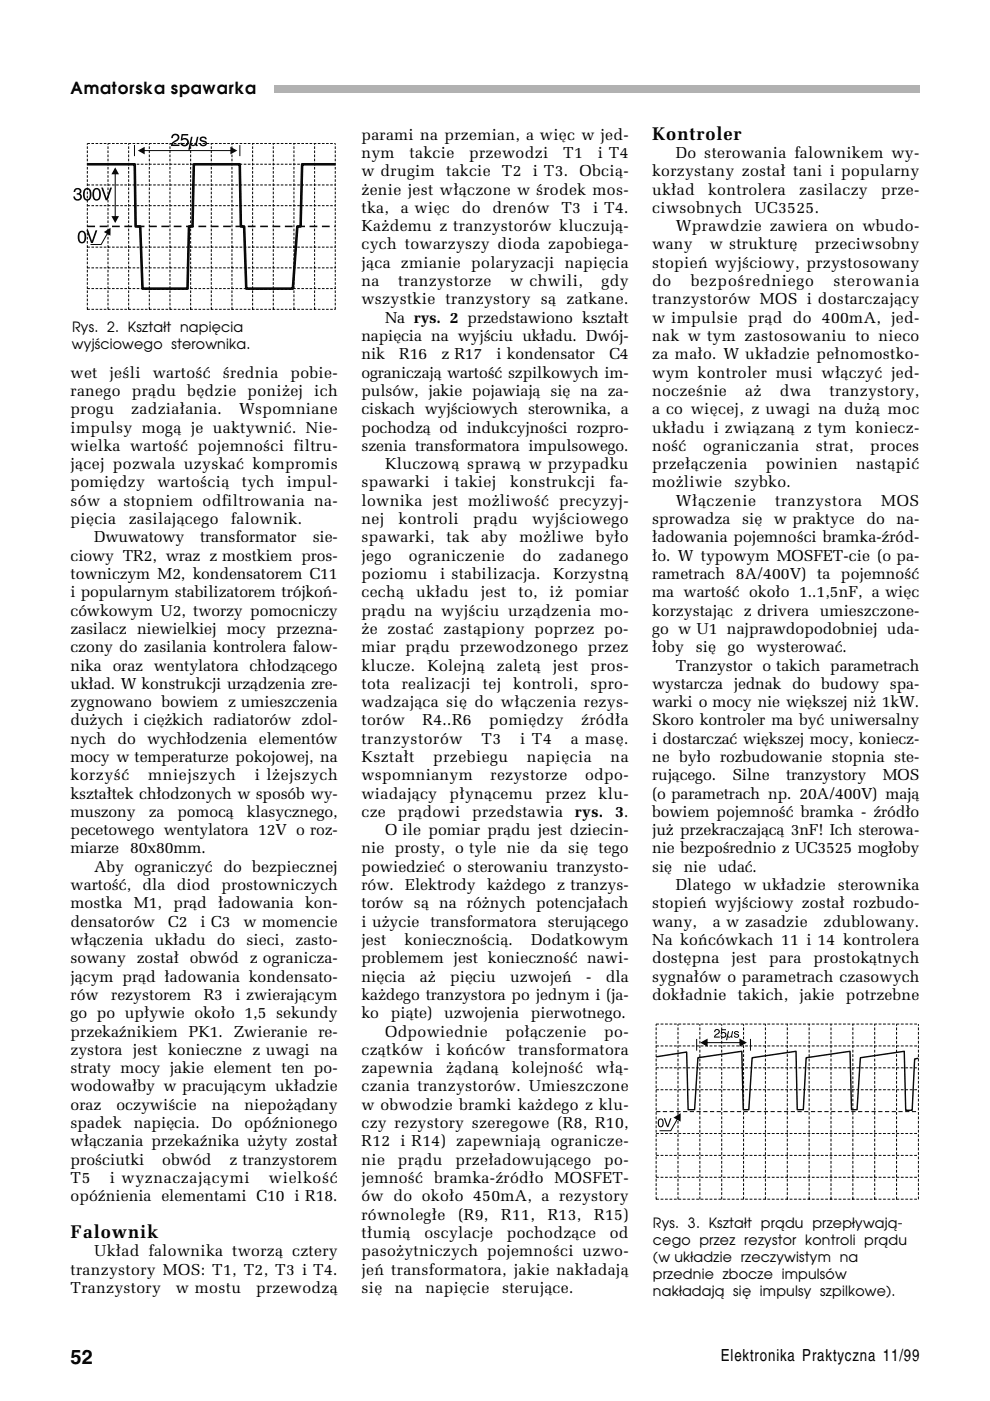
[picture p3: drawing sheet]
<svg xmlns="http://www.w3.org/2000/svg" width="210mm" height="297mm" viewBox="0 0 210 297" stroke-linecap="round" stroke-linejoin="round" font-family="sans-serif">
<defs><g id="words">
<text font-size="4.2" x="15" y="289.2">52</text>
<g font-size="3.9">
<text x="138.3" y="29.6">Kontroler</text>
<text x="15" y="262.4">Falownik</text>
</g>
<g font-size="3.5">
<text x="15" y="19.8">Amatorska spawarka</text>
<text x="152.8" y="288.6">Elektronika Praktyczna 11/99</text>
</g>
<g font-size="3.4">
<text x="76.6" y="29.6">parami na przemian, a†wiÍc w†jed-</text>
<text x="76.6" y="33.5">nym</text>
<text x="86.8" y="33.5">takcie</text>
<text x="99.5" y="33.5">przewodzi</text>
<text x="119.4" y="33.5">T1</text>
<text x="126.7" y="33.5">i†T4</text>
<text x="143.3" y="33.5">Do sterowania falownikem wy-</text>
<text x="76.6" y="37.4">w†drugim</text>
<text x="76.6" y="41.2">øenie jest w³¹czone w†úrodek mos-</text>
<text x="94.6" y="37.4">takcie</text>
<text x="106.4" y="37.4">T2</text>
<text x="113" y="37.4">i†T3.</text>
<text x="122.9" y="37.4">Obci¹-</text>
<text x="138.3" y="41.2">uk³ad</text>
<text x="138.3" y="37.4">korzystany zosta³ tani i†popularny</text>
<text x="150.1" y="41.2">kontrolera</text>
<text x="169.5" y="41.2">zasilaczy</text>
<text x="186.8" y="41.2">prze-</text>
<text x="76.6" y="45.1">tka,</text>
<text x="85" y="45.1">a†wiÍc</text>
<text x="97.9" y="45.1">do</text>
<text x="104.4" y="45.1">drenÛw</text>
<text x="119" y="45.1">T3</text>
<text x="125.7" y="45.1">i†T4.</text>
<text x="138.3" y="45.1">ciwsobnych</text>
<text x="160" y="45.1">UC3525.</text>
<text x="76.6" y="49">Kaødemu z†tranzystorÛw kluczuj¹-</text>
<text x="76.6" y="52.9">cych towarzyszy dioda zapobiega-</text>
<text x="138.3" y="52.9">wany</text>
<text x="143.3" y="49">Wprawdzie zawiera on wbudo-</text>
<text x="150.5" y="52.9">w†strukturÍ</text>
<text x="172.7" y="52.9">przeciwsobny</text>
<text x="76.6" y="56.8">j¹ca zmianie polaryzacji napiÍcia</text>
<text x="138.3" y="56.8">stopieÒ wyjúciowy, przystosowany</text>
<text x="76.6" y="60.7">na</text>
<text x="76.6" y="64.5">wszystkie tranzystory s¹ zatkane.</text>
<text x="84.4" y="60.7">tranzystorze</text>
<text x="108.2" y="60.7">w†chwili,</text>
<text x="127.5" y="60.7">gdy</text>
<text x="138.3" y="60.7">do</text>
<text x="138.3" y="64.5">tranzystorÛw MOS i†dostarczaj¹cy</text>
<text x="146.5" y="60.7">bezpoúredniego</text>
<text x="176.7" y="60.7">sterowania</text>
<text x="81.6" y="68.4">Na rys. 2 przedstawiono kszta³t</text>
<text x="138.3" y="68.4">w†impulsie pr¹d do 400mA, jed-</text>
<text x="76.6" y="72.3">napiÍcia na wyjúciu uk³adu. DwÛj-</text>
<text x="76.6" y="76.2">nik</text>
<text x="84.7" y="76.2">R16</text>
<text x="93.6" y="76.2">z†R17</text>
<text x="105.3" y="76.2">i†kondensator</text>
<text x="129.2" y="76.2">C4</text>
<text x="138.3" y="72.3">nak w†tym zastosowaniu to nieco</text>
<text x="138.3" y="76.2">za ma³o. W†uk³adzie pe³nomostko-</text>
<text x="15" y="80.1">wet</text>
<text x="15" y="84">ranego</text>
<text x="23.2" y="80.1">jeúli</text>
<text x="27.9" y="84">pr¹du</text>
<text x="32.4" y="80.1">wartoúÊ</text>
<text x="39.7" y="84">bÍdzie</text>
<text x="47.3" y="80.1">úrednia</text>
<text x="52.5" y="84">poniøej</text>
<text x="61.6" y="80.1">pobie-</text>
<text x="66.6" y="84">ich</text>
<text x="76.6" y="80.1">ograniczaj¹ wartoúÊ szpilkowych im-</text>
<text x="76.6" y="84">pulsÛw, jakie pojawiaj¹ siÍ na za-</text>
<text x="138.3" y="80.1">wym kontroler musi w³¹czyÊ jed-</text>
<text x="138.3" y="84">noczeúnie</text>
<text x="158" y="84">aø</text>
<text x="165.3" y="84">dwa</text>
<text x="175.9" y="84">tranzystory,</text>
<text x="15" y="87.8">progu</text>
<text x="27.8" y="87.8">zadzia³ania.</text>
<text x="50.7" y="87.8">Wspomniane</text>
<text x="76.6" y="87.8">ciskach wyjúciowych sterownika, a</text>
<text x="138.3" y="87.8">a†co wiÍcej, z†uwagi na duø¹ moc</text>
<text x="15" y="91.7">impulsy mog¹ je uaktywniÊ. Nie-</text>
<text x="15" y="95.6">wielka wartoúÊ pojemnoúci filtru-</text>
<text x="76.6" y="91.7">pochodz¹ od indukcyjnoúci rozpro-</text>
<text x="76.6" y="95.6">szenia transformatora impulsowego.</text>
<text x="138.3" y="91.7">uk³adu i†zwi¹zan¹ z†tym koniecz-</text>
<text x="138.3" y="95.6">noúÊ</text>
<text x="149.1" y="95.6">ograniczania</text>
<text x="173" y="95.6">strat,</text>
<text x="184.5" y="95.6">proces</text>
<text x="15" y="99.5">j¹cej pozwala uzyskaÊ kompromis</text>
<text x="81.6" y="99.5">Kluczow¹ spraw¹ w†przypadku</text>
<text x="138.3" y="99.5">prze³¹czenia</text>
<text x="162.4" y="99.5">powinien</text>
<text x="181.6" y="99.5">nast¹piÊ</text>
<text x="15" y="103.3">pomiÍdzy</text>
<text x="15" y="107.2">sÛw a†stopniem odfiltrowania na-</text>
<text x="33.4" y="103.3">wartoúci¹</text>
<text x="51.3" y="103.3">tych</text>
<text x="60.8" y="103.3">impul-</text>
<text x="76.6" y="103.4">spawarki</text>
<text x="76.6" y="107.2">lownika jest moøliwoúÊ precyzyj-</text>
<text x="94.1" y="103.4">i†takiej</text>
<text x="108.2" y="103.4">konstrukcji</text>
<text x="129.2" y="103.4">fa-</text>
<text x="138.3" y="103.4">moøliwie</text>
<text x="143.3" y="107.2">W³¹czenie</text>
<text x="155.7" y="103.4">szybko.</text>
<text x="164.4" y="107.2">tranzystora</text>
<text x="186.8" y="107.2">MOS</text>
<text x="15" y="111.1">piÍcia</text>
<text x="27.3" y="111.1">zasilaj¹cego</text>
<text x="49" y="111.1">falownik.</text>
<text x="76.6" y="111.1">nej</text>
<text x="84.5" y="111.1">kontroli</text>
<text x="100.4" y="111.1">pr¹du</text>
<text x="112.8" y="111.1">wyjúciowego</text>
<text x="138.3" y="111.1">sprowadza</text>
<text x="157.3" y="111.1">siÍ</text>
<text x="164.1" y="111.1">w†praktyce</text>
<text x="183.7" y="111.1">do</text>
<text x="190.1" y="111.1">na-</text>
<text x="15" y="118.9">ciowy TR2, wraz z†mostkiem pros-</text>
<text x="20" y="115">Dwuwatowy</text>
<text x="42.4" y="115">transformator</text>
<text x="66.3" y="115">sie-</text>
<text x="76.6" y="115">spawarki,</text>
<text x="76.6" y="118.9">jego</text>
<text x="86.7" y="118.9">ograniczenie</text>
<text x="94.7" y="115">tak</text>
<text x="102" y="115">aby</text>
<text x="110.1" y="115">moøliwe</text>
<text x="110.8" y="118.9">do</text>
<text x="118.4" y="118.9">zadanego</text>
<text x="126.4" y="115">by³o</text>
<text x="138.3" y="115">³adowania pojemnoúci bramka-ürÛd-</text>
<text x="138.3" y="118.9">³o. W typowym MOSFET-cie (o†pa-</text>
<text x="15" y="122.7">towniczym M2, kondensatorem C11</text>
<text x="76.6" y="122.7">poziomu</text>
<text x="93.3" y="122.7">i†stabilizacja.</text>
<text x="117.3" y="122.7">Korzystn¹</text>
<text x="138.3" y="122.7">rametrach 8A/400V) ta pojemnoúÊ</text>
<text x="15" y="126.6">i†popularnym stabilizatorem trÛjkoÒ-</text>
<text x="15" y="130.5">cÛwkowym U2, tworzy pomocniczy</text>
<text x="76.6" y="126.6">cech¹</text>
<text x="76.6" y="130.5">pr¹du na wyjúciu urz¹dzenia mo-</text>
<text x="88.2" y="126.6">uk³adu</text>
<text x="101.9" y="126.6">jest</text>
<text x="109.9" y="126.6">to,</text>
<text x="116.5" y="126.6">iø</text>
<text x="121.9" y="126.6">pomiar</text>
<text x="138.3" y="126.6">ma wartoúÊ oko³o 1..1,5nF, a†wiÍc</text>
<text x="138.3" y="130.5">korzystaj¹c z†drivera umieszczone-</text>
<text x="15" y="134.4">zasilacz niewielkiej mocy przezna-</text>
<text x="76.6" y="134.4">øe zostaÊ zast¹piony poprzez po-</text>
<text x="138.3" y="134.4">go w†U1 najprawdopodobniej uda-</text>
<text x="15" y="138.3">czony do zasilania kontrolera falow-</text>
<text x="15" y="142.2">nika oraz wentylatora ch³odz¹cego</text>
<text x="76.6" y="138.3">miar pr¹du przewodzonego przez</text>
<text x="76.6" y="142.2">klucze.</text>
<text x="90.6" y="142.2">Kolejn¹</text>
<text x="105.3" y="142.2">zalet¹</text>
<text x="117.2" y="142.2">jest</text>
<text x="125.2" y="142.2">pros-</text>
<text x="138.3" y="138.3">³oby</text>
<text x="143.3" y="142.2">Tranzystor o†takich parametrach</text>
<text x="147.5" y="138.3">siÍ</text>
<text x="154.3" y="138.3">go</text>
<text x="160.4" y="138.3">wysterowaÊ.</text>
<text x="15" y="149.9">zygnowano bowiem z†umieszczenia</text>
<text x="15" y="146">uk³ad. W†konstrukcji urz¹dzenia zre-</text>
<text x="76.6" y="146">tota</text>
<text x="76.6" y="149.9">wadzaj¹ca siÍ do w³¹czenia rezys-</text>
<text x="85.2" y="146">realizacji</text>
<text x="102.4" y="146">tej</text>
<text x="108.8" y="146">kontroli,</text>
<text x="125.2" y="146">spro-</text>
<text x="138.3" y="146">wystarcza jednak do budowy spa-</text>
<text x="138.3" y="149.9">warki o†mocy nie wiÍkszej niø 1kW.</text>
<text x="15" y="153.8">duøych i†ciÍøkich radiatorÛw zdol-</text>
<text x="76.6" y="153.8">torÛw</text>
<text x="89.6" y="153.8">R4..R6</text>
<text x="103.7" y="153.8">pomiÍdzy</text>
<text x="123.2" y="153.8">ürÛd³a</text>
<text x="138.3" y="153.8">Skoro kontroler ma byÊ uniwersalny</text>
<text x="15" y="157.7">nych</text>
<text x="15" y="161.6">mocy w†temperaturze pokojowej, na</text>
<text x="24.9" y="157.7">do</text>
<text x="31.2" y="157.7">wych³odzenia</text>
<text x="54.9" y="157.7">elementÛw</text>
<text x="76.6" y="157.7">tranzystorÛw</text>
<text x="76.6" y="161.6">Kszta³t</text>
<text x="91.8" y="161.6">przebiegu</text>
<text x="102.1" y="157.7">T3</text>
<text x="110.3" y="157.7">i†T4</text>
<text x="111.7" y="161.6">napiÍcia</text>
<text x="121" y="157.7">a†masÍ.</text>
<text x="129.5" y="161.6">na</text>
<text x="138.3" y="157.7">i†dostarczaÊ wiÍkszej mocy, koniecz-</text>
<text x="138.3" y="161.6">ne by³o rozbudowanie stopnia ste-</text>
<text x="15" y="165.5">korzyúÊ</text>
<text x="31.4" y="165.5">mniejszych</text>
<text x="54" y="165.5">i†løejszych</text>
<text x="76.6" y="165.5">wspomnianym</text>
<text x="104" y="165.5">rezystorze</text>
<text x="124.1" y="165.5">odpo-</text>
<text x="138.3" y="165.5">ruj¹cego.</text>
<text x="155.3" y="165.5">Silne</text>
<text x="166.7" y="165.5">tranzystory</text>
<text x="187.2" y="165.5">MOS</text>
<text x="15" y="173.2">muszony</text>
<text x="15" y="169.3">kszta³tek ch³odzonych w†sposÛb wy-</text>
<text x="31.5" y="173.2">za</text>
<text x="37.6" y="173.2">pomoc¹</text>
<text x="52.4" y="173.2">klasycznego,</text>
<text x="76.6" y="169.3">wiadaj¹cy</text>
<text x="76.6" y="173.2">cze</text>
<text x="84.3" y="173.2">pr¹dowi</text>
<text x="95.3" y="169.3">p³yn¹cemu</text>
<text x="100.1" y="173.2">przedstawia</text>
<text x="115.6" y="169.3">przez</text>
<text x="121.9" y="173.2">rys.</text>
<text x="126.9" y="169.3">klu-</text>
<text x="130.4" y="173.2">3.</text>
<text x="138.3" y="169.3">(o†parametrach np. 20A/400V) maj¹</text>
<text x="138.3" y="173.2">bowiem pojemnoúÊ bramka - ürÛd³o</text>
<text x="15" y="177.1">pecetowego wentylatora 12V o†roz-</text>
<text x="81.6" y="177.1">O†ile pomiar pr¹du jest dziecin-</text>
<text x="138.3" y="177.1">juø przekraczaj¹c¹ 3nF! Ich sterowa-</text>
<text x="15" y="180.9">miarze</text>
<text x="20" y="184.8">Aby ograniczyÊ do bezpiecznej</text>
<text x="27.6" y="180.9">80x80mm.</text>
<text x="76.6" y="180.9">nie prosty, o†tyle nie da siÍ tego</text>
<text x="76.6" y="184.8">powiedzieÊ o†sterowaniu tranzysto-</text>
<text x="138.3" y="180.9">nie bezpoúrednio z†UC3525 mog³oby</text>
<text x="138.3" y="184.8">siÍ</text>
<text x="145" y="184.8">nie</text>
<text x="152.3" y="184.8">udaÊ.</text>
<text x="15" y="188.7">wartoúÊ,</text>
<text x="30.2" y="188.7">dla</text>
<text x="37.5" y="188.7">diod</text>
<text x="47" y="188.7">prostowniczych</text>
<text x="76.6" y="188.7">rÛw.</text>
<text x="85.9" y="188.7">Elektrody</text>
<text x="103.3" y="188.7">kaødego</text>
<text x="118.2" y="188.7">z†tranzys-</text>
<text x="143.3" y="188.7">Dlatego</text>
<text x="157.6" y="188.7">w†uk³adzie</text>
<text x="177.7" y="188.7">sterownika</text>
<text x="15" y="192.6">mostka</text>
<text x="15" y="196.5">densatorÛw</text>
<text x="28.4" y="192.6">M1,</text>
<text x="35.6" y="196.5">C2</text>
<text x="36.8" y="192.6">pr¹d</text>
<text x="42.5" y="196.5">i†C3</text>
<text x="46.2" y="192.6">³adowania</text>
<text x="51.6" y="196.5">w†momencie</text>
<text x="64.7" y="192.6">kon-</text>
<text x="76.6" y="192.6">torÛw s¹ na rÛønych potencja³ach</text>
<text x="76.6" y="196.5">i†uøycie transformatora steruj¹cego</text>
<text x="138.3" y="192.6">stopieÒ wyjúciowy zosta³ rozbudo-</text>
<text x="138.3" y="196.5">wany,</text>
<text x="151.1" y="196.5">a†w†zasadzie</text>
<text x="174.6" y="196.5">zdublowany.</text>
<text x="15" y="200.4">w³¹czenia</text>
<text x="32.8" y="200.4">uk³adu</text>
<text x="46" y="200.4">do</text>
<text x="52.3" y="200.4">sieci,</text>
<text x="62.6" y="200.4">zasto-</text>
<text x="76.6" y="200.4">jest</text>
<text x="85.7" y="200.4">koniecznoúci¹.</text>
<text x="112.6" y="200.4">Dodatkowym</text>
<text x="138.3" y="200.4">Na koÒcÛwkach 11 i†14 kontrolera</text>
<text x="15" y="204.2">sowany zosta³ obwÛd z†ogranicza-</text>
<text x="15" y="208.1">j¹cym pr¹d ³adowania kondensato-</text>
<text x="76.6" y="204.2">problemem jest koniecznoúÊ nawi-</text>
<text x="76.6" y="208.1">niÍcia</text>
<text x="89" y="208.1">aø</text>
<text x="95.4" y="208.1">piÍciu</text>
<text x="108.2" y="208.1">uzwojeÒ</text>
<text x="124.3" y="208.1">-</text>
<text x="128.4" y="208.1">dla</text>
<text x="138.3" y="204.2">dostÍpna</text>
<text x="138.3" y="208.1">sygna³Ûw o†parametrach czasowych</text>
<text x="155.1" y="204.2">jest</text>
<text x="163.1" y="204.2">para</text>
<text x="172.5" y="204.2">prostok¹tnych</text>
<text x="15" y="212">rÛw</text>
<text x="15" y="215.9">go po up³ywie oko³o 1,5 sekundy</text>
<text x="23.6" y="212">rezystorem</text>
<text x="43.2" y="212">R3</text>
<text x="50" y="212">i†zwieraj¹cym</text>
<text x="76.6" y="212">kaødego tranzystora po jednym i†(ja-</text>
<text x="76.6" y="215.9">ko</text>
<text x="82.9" y="215.9">pi¹te)</text>
<text x="94.2" y="215.9">uzwojenia</text>
<text x="112.6" y="215.9">pierwotnego.</text>
<text x="138.3" y="212">dok³adnie</text>
<text x="156.5" y="212">takich,</text>
<text x="169.5" y="212">jakie</text>
<text x="179.3" y="212">potrzebne</text>
<text x="15" y="219.8">przekaünikiem PK1. Zwieranie re-</text>
<text x="81.6" y="219.8">Odpowiednie</text>
<text x="107.1" y="219.8">po³¹czenie</text>
<text x="128.1" y="219.8">po-</text>
<text x="15" y="223.7">zystora jest konieczne z†uwagi na</text>
<text x="15" y="227.5">straty mocy jakie element ten po-</text>
<text x="76.6" y="223.7">cz¹tkÛw</text>
<text x="76.6" y="227.5">zapewnia</text>
<text x="92.4" y="223.7">i†koÒcÛw</text>
<text x="94.6" y="227.5">ø¹dan¹</text>
<text x="108.5" y="227.5">kolejnoúÊ</text>
<text x="109.8" y="223.7">transformatora</text>
<text x="126.4" y="227.5">w³¹-</text>
<text x="15" y="231.4">wodowa³by w†pracuj¹cym uk³adzie</text>
<text x="76.6" y="231.4">czania tranzystorÛw. Umieszczone</text>
<text x="15" y="235.3">oraz</text>
<text x="15" y="239.2">spadek</text>
<text x="24.7" y="235.3">oczywiúcie</text>
<text x="28.4" y="239.2">napiÍcia.</text>
<text x="44.9" y="235.3">na</text>
<text x="44.9" y="239.2">Do</text>
<text x="51.8" y="239.2">opÛünionego</text>
<text x="51.8" y="235.3">niepoø¹dany</text>
<text x="76.6" y="235.3">w†obwodzie bramki kaødego z†klu-</text>
<text x="76.6" y="239.2">czy rezystory szeregowe (R8, R10,</text>
<text x="15" y="243.1">w³¹czania przekaünika uøyty zosta³</text>
<text x="76.6" y="243.1">R12 i†R14) zapewniaj¹ ogranicze-</text>
<text x="15" y="246.9">proúciutki</text>
<text x="15" y="250.8">T5</text>
<text x="23.3" y="250.8">i†wyznaczaj¹cymi</text>
<text x="34.4" y="246.9">obwÛd</text>
<text x="48.6" y="246.9">z†tranzystorem</text>
<text x="57" y="250.8">wielkoúÊ</text>
<text x="76.6" y="246.9">nie</text>
<text x="76.6" y="250.8">jemnoúÊ bramka-ürÛd³o MOSFET-</text>
<text x="84.4" y="246.9">pr¹du</text>
<text x="96.6" y="246.9">prze³adowuj¹cego</text>
<text x="128.1" y="246.9">po-</text>
<text x="15" y="254.7">opÛünienia elementami C10 i†R18.</text>
<text x="76.6" y="254.7">Ûw do oko³o 450mA, a rezystory</text>
<text x="76.6" y="258.6">rÛwnoleg³e</text>
<text x="76.6" y="262.4">t³umi¹</text>
<text x="90" y="262.4">oscylacje</text>
<text x="97.2" y="258.6">(R9,</text>
<text x="106.3" y="258.6">R11,</text>
<text x="107.5" y="262.4">pochodz¹ce</text>
<text x="116.1" y="258.6">R13,</text>
<text x="126" y="258.6">R15)</text>
<text x="129.3" y="262.4">od</text>
<text x="20" y="266.3">Uk³ad falownika tworz¹ cztery</text>
<text x="76.6" y="266.3">pasoøytniczych pojemnoúci uzwo-</text>
<text x="15" y="270.2">tranzystory MOS: T1, T2, T3 i†T4.</text>
<text x="15" y="274.1">Tranzystory</text>
<text x="37.3" y="274.1">w†mostu</text>
<text x="54.3" y="274.1">przewodz¹</text>
<text x="76.6" y="270.2">jeÒ transformatora, jakie nak³adaj¹</text>
<text x="76.6" y="274.1">siÍ</text>
<text x="83.7" y="274.1">na</text>
<text x="90.2" y="274.1">napiÍcie</text>
<text x="106.4" y="274.1">steruj¹ce.</text>
</g>
<g font-size="3">
<text x="15.3" y="70.4">Rys. 2. Kształt napięcia</text>
<text x="15.3" y="74">wyjściowego sterownika.</text>
<text x="138.4" y="260.4">Rys. 3. Kształt prądu przepływają−</text>
<text x="138.4" y="264">cego przez rezystor kontroli prądu</text>
<text x="138.4" y="267.6">(w układzie rzeczywistym na</text>
<text x="138.4" y="271.2">przednie zbocze impulsów</text>
<text x="138.4" y="274.8">nakładają się impulsy szpilkowe).</text>
</g>
</g></defs>
<path d="M58.2 18h136.7v1.6h-136.7z" fill-rule="evenodd" fill="#b2b2b2"/>
<g fill="none" stroke="#000" stroke-width=".21" stroke-dasharray=".5 .3" stroke-linecap="butt">
<path d="M18.5 30.4h52.6M18.5 34.8h52.6M18.5 39.2h52.6M18.5 43.6h52.6M18.5 52.4h52.6M18.5 56.8h52.6M18.5 61.2h52.6M18.5 65.6h52.6M18.5 65.6v-35.2M22.9 65.6v-35.2M27.3 65.6v-35.2M31.7 65.6v-35.2"/>
<path d="M36 65.6v-35.2M40.4 65.6v-35.2M44.8 65.6v-35.2M49.2 65.6v-35.2M53.6 65.6v-35.2M57.9 65.6v-35.2M62.3 65.6v-35.2M66.7 65.6v-35.2M71.1 65.6v-35.2"/>
</g>
<path d="M18.5 48h52.6" fill="none" stroke="#000" stroke-width=".33" stroke-dasharray="1.6 1" stroke-linecap="butt"/>
<path d="M18.5 34.8h10.1l.2 13.2h.9l.5 13.2h9.6l.3-13.2h.7l.3-13.2h9.7l.3 13.2h.7l.4 13.2h9.9l.9-13.2h.7l.4-13.2h7" fill="none" stroke="#000" stroke-width=".55"/>
<path d="M24.4 36.8v9.2M28.5 30.8v2.3M30.6 31.9h18.4M50.9 30.8v2.3M22.8 49.5l-1.4 2.3h-2.2M143.6 237.3l-1.4 2.4h-2.4M147.7 220.3v2.5M149.9 221.1h7M159.1 220.3v2.5" fill="none" stroke="#000" stroke-width=".21"/>
<g fill="#000">
<path d="M24.4 35.5l.8 1.5h-1.6zM29.2 31.9l1.5-.8v1.6zM48.9 31.1l1.4 .8-1.4 .8zM22 49.2l1.4-.9v1.7zM23.6 45.8h1.6l-.8 1.5zM142.8 237l1.5-1v1.8zM148.5 221.1l1.5-.9v1.7zM156.8 220.2l1.6 .9-1.6 .8z"/>
<path d="M21.5 39.8h.3l.8 2.2 .8-2.2h.3l-.9 2.7h-.4z" fill-rule="evenodd"/>
<path d="M36.5 28.6a.88 .88 0 0 1 1.5 .2 .88 .88 0 0 1-.7 1.3l-.7 .5h1.4v.4l-1.7-.1a1.84 1.84 0 0 1 1.2-1.4 .51 .51 0 0 0 0-.8 .51 .51 0 0 0-.8 .2v.4h-.4z" fill-rule="evenodd"/>
<path d="M38.5 28.4h1.4v.3h-1.1l-.1 .7a.91 .91 0 0 1 1.3 .4 .91 .91 0 0 1-.6 1.3 .91 .91 0 0 1-1.2-.8h.4a.57 .57 0 0 0 .8 .2 .57 .57 0 0 0 .1-.9 .57 .57 0 0 0-.9 .2h-.3z" fill-rule="evenodd"/>
<path d="M40.5 29h.3l-.2 1.2a.41 .41 0 0 0 .2 .5 .41 .41 0 0 0 .5-.2l.5-1.5h.3l-.3 1.6 .1 .1v.3l-.4-.1-.1-.2-.5 .3-.4-.2-.3 .9h-.3z" fill-rule="evenodd"/>
<path d="M42.5 29.1a.81 .81 0 0 1 1.3 .4h-.3a.41 .41 0 0 0-.4-.3 .41 .41 0 0 0-.4 .4l.3 .1a.74 .74 0 0 1 .8 .9 .86 .86 0 0 1-.9 .4 .86 .86 0 0 1-.6-.7h.3a.46 .46 0 0 0 .5 .4 .46 .46 0 0 0 .4-.4l-.2-.1a.74 .74 0 0 1-.9-.9z" fill-rule="evenodd"/>
<path d="M15.8 40.1a.75 .75 0 0 1 1.2-.2 .75 .75 0 0 1-.1 1.2 .86 .86 0 0 1 0 1.4 .86 .86 0 0 1-1.3-.5v-.3h.3a.52 .52 0 0 0 .7 .5 .52 .52 0 0 0 .2-.9h-.5v-.3l.4-.1a.41 .41 0 0 0 0-.7h-.5l-.2 .5h-.4z" fill-rule="evenodd"/>
<path d="M16.8 49.1a1.88 1.88 0 0 0 .3 2.5 1 1 0 0 0 1-.3 1 1 0 0 0 .2-1 .97 .97 0 0 0-.3-1.2 .97 .97 0 0 0-1.2 0zM17.1 49.3h.5a1.78 1.78 0 0 1 0 1.9h-.5a1.78 1.78 0 0 1 0-1.9z" fill-rule="evenodd"/>
<path d="M17.9 40.1a1.88 1.88 0 0 0 .3 2.4 1 1 0 0 0 1-.3 1 1 0 0 0 .2-1 .97 .97 0 0 0-.3-1.1 .97 .97 0 0 0-1.2 0zM18.2 40.2h.5a1.79 1.79 0 0 1 0 2h-.5a1.78 1.78 0 0 1 0-2z" fill-rule="evenodd"/>
<path d="M18.3 48.8h.4l.8 2.3 .8-2.3h.3l-.9 2.7h-.4z" fill-rule="evenodd"/>
<path d="M19.9 40.1a1.88 1.88 0 0 0 .3 2.4 1 1 0 0 0 1-.3 1 1 0 0 0 .2-1 .97 .97 0 0 0-.3-1.1 .97 .97 0 0 0-1.2 0zM20.2 40.2h.5a1.78 1.78 0 0 1 0 2h-.5a1.78 1.78 0 0 1 0-2z" fill-rule="evenodd"/>
<path d="M151.6 218.3a.61 .61 0 0 1 1 .2 .61 .61 0 0 1-.5 .9l-.5 .4h1v.2h-1.2a1.63 1.63 0 0 1 .9-1.1l.1-.2a.36 .36 0 0 0-.3-.3 .36 .36 0 0 0-.4 .2v.2h-.3z" fill-rule="evenodd"/>
<path d="M153 218.2h.9v.2h-.8v.5a.64 .64 0 0 1 .9 .3 .64 .64 0 0 1-.5 .9 .64 .64 0 0 1-.7-.6h.2a.41 .41 0 0 0 .5 .3 .41 .41 0 0 0 .2-.6 .41 .41 0 0 0-.5-.1l-.4 .1z" fill-rule="evenodd"/>
<path d="M154.3 218.6h.3l-.2 1 .2 .2 .4-.2 .2-1h.2l-.2 1.1 .2 .1-.2 .2-.2-.2-.4 .2-.3-.1-.1 .6h-.3z" fill-rule="evenodd"/>
<path d="M155.7 218.8a.55 .55 0 0 1 .6-.2 .55 .55 0 0 1 .4 .4l-.6-.2-.2 .2 .6 .3 .2 .3a.57 .57 0 0 1-.6 .4 .57 .57 0 0 1-.5-.5h.2l.2 .3h.3l.2-.2-.2-.2a.5 .5 0 0 1-.6-.6z" fill-rule="evenodd"/>
<path d="M139.6 237.4a1.06 1.06 0 0 0 .5 1.6 1.02 1.02 0 0 0 .6-.9 1.02 1.02 0 0 0-.6-1zM139.9 237.4l.2-.1a.89 .89 0 0 1 0 1.5l-.4-.4v-.6z" fill-rule="evenodd"/>
<path d="M140.8 237.1h.2l.6 1.6 .5-1.6h.3l-.7 1.9h-.3z" fill-rule="evenodd"/>
</g>
<g fill="none" stroke="#000" stroke-width=".21" stroke-dasharray=".6 .4" stroke-linecap="butt">
<path d="M139.1 217.1h55.6M139.1 221.8h55.6M139.1 226.4h55.6M139.1 231h55.6M139.1 240.3h55.6M139.1 245h55.6M139.1 249.6h55.6M139.1 254.3h55.6M139.1 254.3v-37.2M143.8 254.3v-37.2M148.4 254.3v-37.2M153 254.3v-37.2"/>
<path d="M157.7 254.3v-37.2M162.3 254.3v-37.2M166.9 254.3v-37.2M171.6 254.3v-37.2M176.2 254.3v-37.2M180.8 254.3v-37.2M185.5 254.3v-37.2M190.1 254.3v-37.2M194.7 254.3v-37.2"/>
</g>
<path d="M139.1 235.7h55.6" fill="none" stroke="#000" stroke-width=".21" stroke-dasharray=".9 .5" stroke-linecap="butt"/>
<path d="M139.1 224.1l6.5-1 .3 12.2h1.4l.7-11 9.3-1.4 .3 12.4h1.2l.7-11 9.3-1.4 .2 12.4h1.3l.6-11 9.3-1.4 .3 12.4h1.2l.7-11 9.3-1.4 .3 12.5h1.4l.5-10.9 .8-.1" fill="none" stroke="#000" stroke-width=".3"/>
<use href="#words"/>
</svg>
